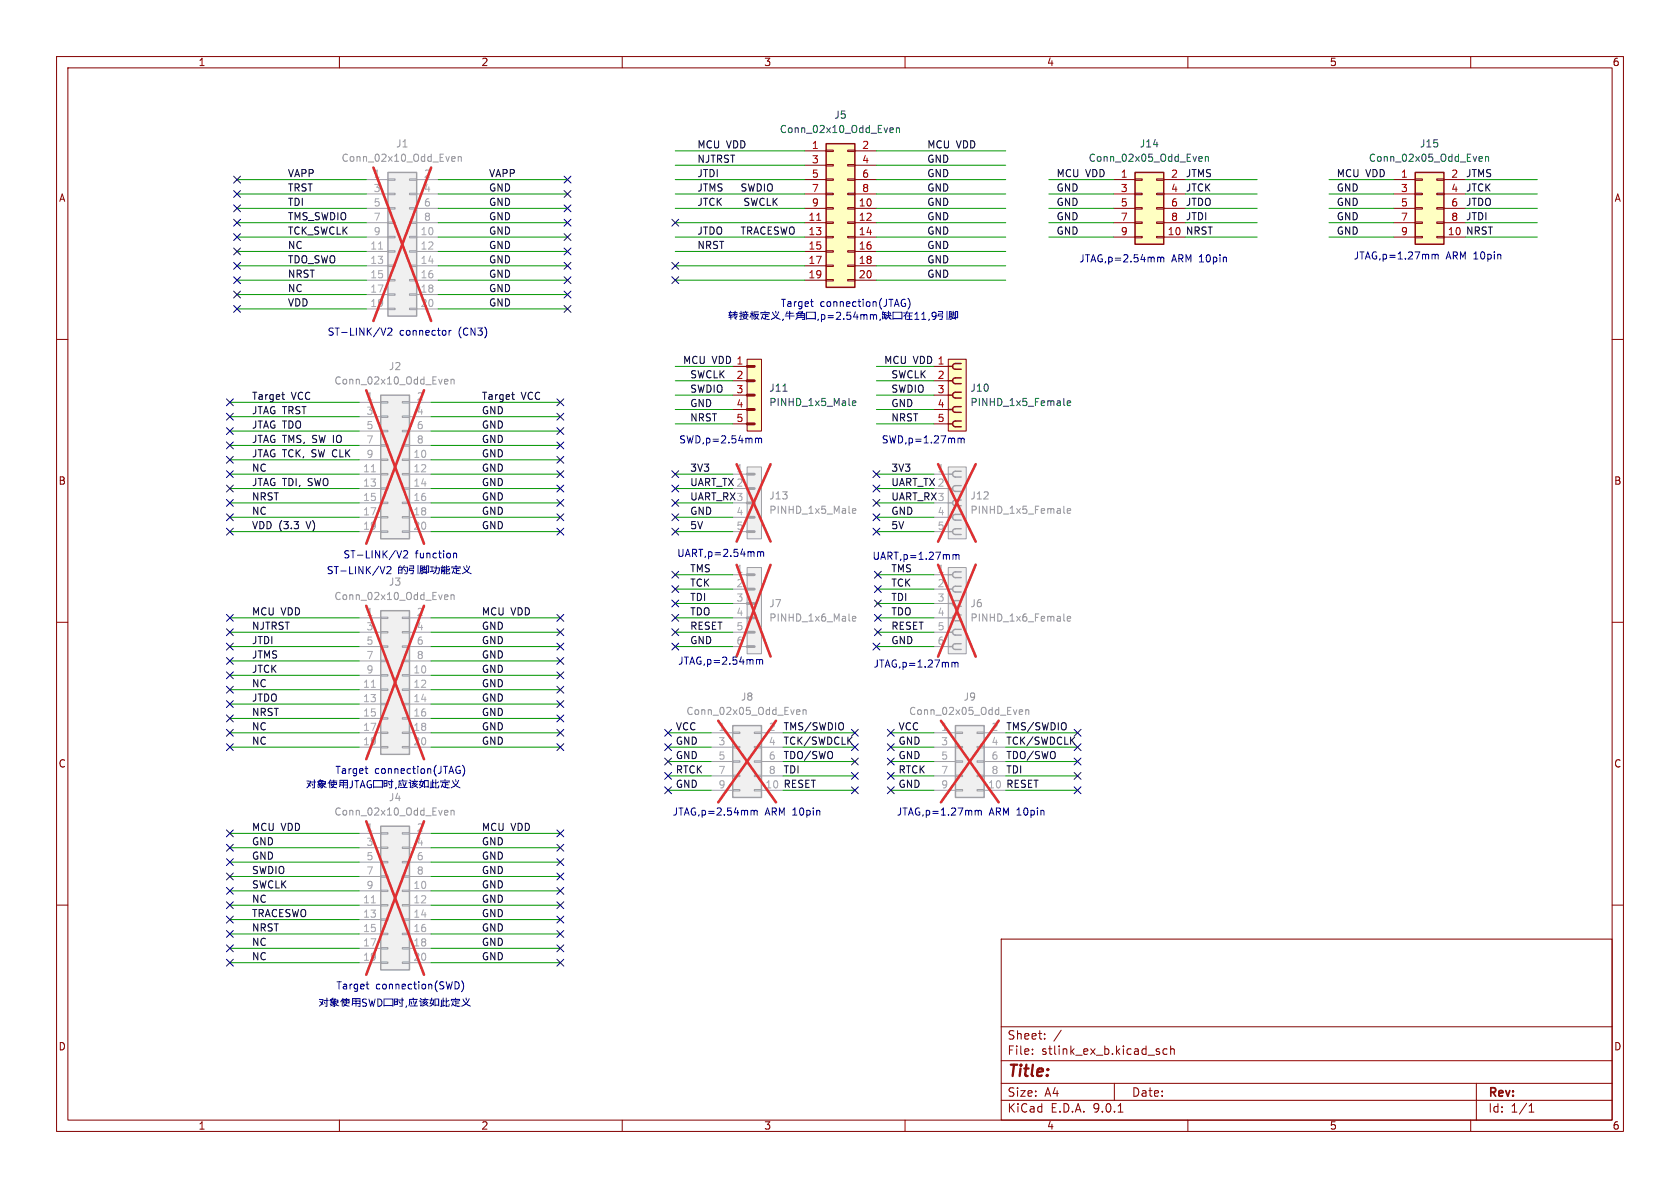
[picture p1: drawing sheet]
<svg xmlns="http://www.w3.org/2000/svg" width="297mm" height="210mm" viewBox="0 0 297 210" stroke-linecap="round" stroke-linejoin="round" font-family="sans-serif">
<defs><g id="words">
<text font-size="2.8" fill="#840000" x="178" y="190.9">Title:</text>
<g font-size="2.1" fill="#840000">
<text x="178" y="184">Sheet:</text>
<text x="178" y="186.7">File:</text>
<text x="184.1" y="186.7">stlink_ex_b.kicad_sch</text>
<text x="178" y="196.9">KiCad</text>
<text x="178" y="194.1">Size:</text>
<text x="184.7" y="194.1">A4</text>
<text x="185.7" y="196.9">E.D.A.</text>
<text x="193.3" y="196.9">9.0.1</text>
<text x="200" y="194.1">Date:</text>
<text x="263" y="194.3">Rev:</text>
<text x="263" y="196.9">Id:</text>
<text x="267.1" y="196.9">1/1</text>
</g>
<g font-size="1.8" fill="#840000">
<text x="35" y="11.9">1</text>
<text x="85" y="11.9">2</text>
<text x="135" y="11.9">3</text>
<text x="185" y="11.9">4</text>
<text x="235" y="11.9">5</text>
<text x="285" y="11.9">6</text>
<text x="10.3" y="35.9">A</text>
<text x="285.3" y="35.9">A</text>
<text x="10.3" y="85.9">B</text>
<text x="285.3" y="85.9">B</text>
<text x="10.3" y="135.9">C</text>
<text x="285.3" y="135.9">C</text>
<text x="10.3" y="185.9">D</text>
<text x="285.3" y="185.9">D</text>
<text x="35" y="199.9">1</text>
<text x="85" y="199.9">2</text>
<text x="135" y="199.9">3</text>
<text x="185" y="199.9">4</text>
<text x="235" y="199.9">5</text>
<text x="285" y="199.9">6</text>
</g>
<g font-size="1.8" fill="#006464">
<text x="137.8" y="23.7">Conn_02x10_Odd_Even</text>
<text x="147.4" y="21.2">J5</text>
<text x="192.4" y="28.8">Conn_02x05_Odd_Even</text>
<text x="201.4" y="26.3">J14</text>
<text x="241.9" y="28.8">Conn_02x05_Odd_Even</text>
<text x="250.9" y="26.3">J15</text>
<text x="135.9" y="72">PINHD_1x5_Male</text>
<text x="135.9" y="69.4">J11</text>
<text x="171.5" y="69.4">J10</text>
<text x="171.5" y="72">PINHD_1x5_Female</text>
</g>
<g font-size="1.8" fill="#989898">
<text x="60.3" y="28.8">Conn_02x10_Odd_Even</text>
<text x="69.9" y="26.3">J1</text>
<text x="68.7" y="65.6">J2</text>
<text x="59" y="68.2">Conn_02x10_Odd_Even</text>
<text x="135.9" y="88.5">J13</text>
<text x="171.5" y="88.5">J12</text>
<text x="135.9" y="91">PINHD_1x5_Male</text>
<text x="171.5" y="91">PINHD_1x5_Female</text>
<text x="59" y="106.3">Conn_02x10_Odd_Even</text>
<text x="68.7" y="103.7">J3</text>
<text x="135.9" y="107.5">J7</text>
<text x="171.5" y="107.5">J6</text>
<text x="135.9" y="110.1">PINHD_1x6_Male</text>
<text x="171.5" y="110.1">PINHD_1x6_Female</text>
<text x="130.9" y="124.1">J8</text>
<text x="170.3" y="124.1">J9</text>
<text x="121.2" y="126.6">Conn_02x05_Odd_Even</text>
<text x="160.6" y="126.6">Conn_02x05_Odd_Even</text>
<text x="68.7" y="141.8">J4</text>
<text x="59" y="144.4">Conn_02x10_Odd_Even</text>
</g>
<g font-size="1.8" fill="#0f0f0f">
<text x="123.2" y="26.3">MCU VDD</text>
<text x="123.2" y="28.9">NJTRST</text>
<text x="163.8" y="28.9">GND</text>
<text x="163.8" y="26.3">MCU VDD</text>
<text x="50.8" y="33.9">TRST</text>
<text x="50.8" y="31.4">VAPP</text>
<text x="86.4" y="31.4">VAPP</text>
<text x="86.4" y="33.9">GND</text>
<text x="123.2" y="31.4">JTDI</text>
<text x="123.2" y="33.9">JTMS</text>
<text x="130.8" y="33.9">SWDIO</text>
<text x="163.8" y="31.4">GND</text>
<text x="163.8" y="33.9">GND</text>
<text x="186.7" y="33.9">GND</text>
<text x="186.7" y="31.4">MCU VDD</text>
<text x="209.5" y="31.4">JTMS</text>
<text x="209.5" y="33.9">JTCK</text>
<text x="236.2" y="31.4">MCU VDD</text>
<text x="236.2" y="33.9">GND</text>
<text x="259.1" y="31.4">JTMS</text>
<text x="259.1" y="33.9">JTCK</text>
<text x="50.8" y="41.6">TCK_SWCLK</text>
<text x="50.8" y="39">TMS_SWDIO</text>
<text x="50.8" y="36.5">TDI</text>
<text x="86.4" y="39">GND</text>
<text x="86.4" y="41.6">GND</text>
<text x="86.4" y="36.5">GND</text>
<text x="123.2" y="41.6">JTDO</text>
<text x="123.2" y="36.5">JTCK</text>
<text x="130.8" y="41.6">TRACESWO</text>
<text x="131.3" y="36.5">SWCLK</text>
<text x="163.8" y="39">GND</text>
<text x="163.8" y="41.6">GND</text>
<text x="163.8" y="36.5">GND</text>
<text x="186.7" y="39">GND</text>
<text x="186.7" y="41.6">GND</text>
<text x="186.7" y="36.5">GND</text>
<text x="209.5" y="36.5">JTDO</text>
<text x="209.5" y="39">JTDI</text>
<text x="209.5" y="41.6">NRST</text>
<text x="236.2" y="41.6">GND</text>
<text x="236.2" y="36.5">GND</text>
<text x="236.2" y="39">GND</text>
<text x="259.1" y="41.6">NRST</text>
<text x="259.1" y="36.5">JTDO</text>
<text x="259.1" y="39">JTDI</text>
<text x="50.8" y="44.1">NC</text>
<text x="50.8" y="46.6">TDO_SWO</text>
<text x="86.4" y="46.6">GND</text>
<text x="86.4" y="44.1">GND</text>
<text x="123.2" y="44.1">NRST</text>
<text x="163.8" y="44.1">GND</text>
<text x="163.8" y="46.6">GND</text>
<text x="50.8" y="51.7">NC</text>
<text x="50.8" y="49.2">NRST</text>
<text x="86.4" y="51.7">GND</text>
<text x="86.4" y="49.2">GND</text>
<text x="163.8" y="49.2">GND</text>
<text x="50.8" y="54.3">VDD</text>
<text x="86.4" y="54.3">GND</text>
<text x="120.6" y="64.4">MCU VDD 1</text>
<text x="156.2" y="64.4">MCU VDD 1</text>
<text x="44.4" y="70.8">Target</text>
<text x="51.5" y="70.8">VCC</text>
<text x="85.1" y="70.8">Target</text>
<text x="92.1" y="70.8">VCC</text>
<text x="121.9" y="67">SWCLK</text>
<text x="121.9" y="69.5">SWDIO</text>
<text x="157.5" y="69.5">SWDIO</text>
<text x="157.5" y="67">SWCLK</text>
<text x="44.4" y="75.9">JTAG TDO</text>
<text x="44.4" y="73.3">JTAG TRST</text>
<text x="85.1" y="73.3">GND</text>
<text x="85.1" y="75.9">GND</text>
<text x="121.9" y="74.6">NRST</text>
<text x="121.9" y="72">GND</text>
<text x="157.5" y="74.6">NRST</text>
<text x="157.5" y="72">GND</text>
<text x="44.4" y="78.4">JTAG TMS, SW IO</text>
<text x="44.4" y="80.9">JTAG TCK,</text>
<text x="44.4" y="83.5">NC</text>
<text x="55.2" y="80.9">SW CLK</text>
<text x="85.1" y="83.5">GND</text>
<text x="85.1" y="78.4">GND</text>
<text x="85.1" y="80.9">GND</text>
<text x="121.9" y="83.5">3V3</text>
<text x="157.5" y="83.5">3V3</text>
<text x="44.4" y="86">JTAG TDI,</text>
<text x="44.4" y="88.6">NRST</text>
<text x="54.5" y="86">SWO</text>
<text x="85.1" y="86">GND</text>
<text x="85.1" y="88.6">GND</text>
<text x="121.9" y="88.6">UART_RX3</text>
<text x="121.9" y="86">UART_TX2</text>
<text x="157.5" y="86">UART_TX2</text>
<text x="157.5" y="88.6">UART_RX3</text>
<text x="44.4" y="91.1">NC</text>
<text x="44.4" y="93.6">VDD (3.3</text>
<text x="54.3" y="93.6">V)</text>
<text x="85.1" y="91.1">GND</text>
<text x="85.1" y="93.6">GND</text>
<text x="121.9" y="91.1">GND</text>
<text x="121.9" y="93.6">5V</text>
<text x="157.5" y="93.6">5V</text>
<text x="157.5" y="91.1">GND</text>
<text x="121.9" y="101.3">TMS</text>
<text x="157.5" y="101.3">TMS</text>
<text x="121.9" y="106.3">TDI</text>
<text x="121.9" y="103.8">TCK</text>
<text x="157.5" y="103.8">TCK</text>
<text x="157.5" y="106.3">TDI</text>
<text x="44.4" y="111.4">NJTRST</text>
<text x="44.4" y="114">JTDI</text>
<text x="44.4" y="108.9">MCU VDD</text>
<text x="85.1" y="108.9">MCU VDD</text>
<text x="85.1" y="111.4">GND</text>
<text x="85.1" y="114">GND</text>
<text x="121.9" y="108.9">TDO</text>
<text x="121.9" y="111.4">RESET</text>
<text x="121.9" y="114">GND</text>
<text x="157.5" y="111.4">RESET</text>
<text x="157.5" y="114">GND</text>
<text x="157.5" y="108.9">TDO</text>
<text x="44.4" y="119">JTCK</text>
<text x="44.4" y="116.5">JTMS</text>
<text x="85.1" y="116.5">GND</text>
<text x="85.1" y="119">GND</text>
<text x="44.4" y="121.6">NC</text>
<text x="44.4" y="124.1">JTDO</text>
<text x="85.1" y="121.6">GND</text>
<text x="85.1" y="124.1">GND</text>
<text x="44.4" y="126.7">NRST</text>
<text x="44.4" y="131.7">NC</text>
<text x="44.4" y="129.2">NC</text>
<text x="85.1" y="126.7">GND</text>
<text x="85.1" y="129.2">GND</text>
<text x="85.1" y="131.7">GND</text>
<text x="119.4" y="129.2">VCC</text>
<text x="119.4" y="131.7">GND</text>
<text x="138.4" y="129.2">TMS/SWDIO</text>
<text x="138.4" y="131.7">TCK/SWDCLK</text>
<text x="158.7" y="129.2">VCC</text>
<text x="158.7" y="131.7">GND</text>
<text x="177.8" y="131.7">TCK/SWDCLK</text>
<text x="177.8" y="129.2">TMS/SWDIO</text>
<text x="119.4" y="134.3">GND</text>
<text x="119.4" y="136.8">RTCK</text>
<text x="138.4" y="136.8">TDI</text>
<text x="138.4" y="134.3">TDO/SWO</text>
<text x="158.7" y="136.8">RTCK</text>
<text x="158.7" y="134.3">GND</text>
<text x="177.8" y="134.3">TDO/SWO</text>
<text x="177.8" y="136.8">TDI</text>
<text x="119.4" y="139.4">GND</text>
<text x="138.4" y="139.4">RESET</text>
<text x="158.7" y="139.4">GND</text>
<text x="177.8" y="139.4">RESET</text>
<text x="44.4" y="149.5">GND</text>
<text x="44.4" y="147">MCU VDD</text>
<text x="85.1" y="149.5">GND</text>
<text x="85.1" y="147">MCU VDD</text>
<text x="44.4" y="152.1">GND</text>
<text x="44.4" y="154.6">SWDIO</text>
<text x="85.1" y="154.6">GND</text>
<text x="85.1" y="152.1">GND</text>
<text x="44.4" y="159.7">NC</text>
<text x="44.4" y="157.1">SWCLK</text>
<text x="85.1" y="157.1">GND</text>
<text x="85.1" y="159.7">GND</text>
<text x="44.4" y="167.3">NC</text>
<text x="44.4" y="164.8">NRST</text>
<text x="44.4" y="162.2">TRACESWO</text>
<text x="85.1" y="162.2">GND</text>
<text x="85.1" y="167.3">GND</text>
<text x="85.1" y="164.8">GND</text>
<text x="44.4" y="169.8">NC</text>
<text x="85.1" y="169.8">GND</text>
</g>
<g font-size="1.8" fill="#a90000">
<text x="143.4" y="26.4">1</text>
<text x="143.4" y="29">3</text>
<text x="152.3" y="26.4">2</text>
<text x="152.3" y="29">4</text>
<text x="143.4" y="31.5">5</text>
<text x="143.4" y="34">7</text>
<text x="152.3" y="31.5">6</text>
<text x="152.3" y="34">8</text>
<text x="198" y="31.5">1</text>
<text x="198" y="34">3</text>
<text x="206.9" y="31.5">2</text>
<text x="206.9" y="34">4</text>
<text x="247.6" y="31.5">1</text>
<text x="247.6" y="34">3</text>
<text x="256.5" y="31.5">2</text>
<text x="256.5" y="34">4</text>
<text x="142.8" y="39.1">11</text>
<text x="142.8" y="41.7">13</text>
<text x="143.4" y="36.6">9</text>
<text x="151.7" y="36.6">10</text>
<text x="151.7" y="39.1">12</text>
<text x="151.7" y="41.7">14</text>
<text x="198" y="36.6">5</text>
<text x="198" y="39.1">7</text>
<text x="198" y="41.7">9</text>
<text x="206.3" y="41.7">10</text>
<text x="206.9" y="36.6">6</text>
<text x="206.9" y="39.1">8</text>
<text x="247.6" y="36.6">5</text>
<text x="247.6" y="39.1">7</text>
<text x="247.6" y="41.7">9</text>
<text x="255.9" y="41.7">10</text>
<text x="256.5" y="36.6">6</text>
<text x="256.5" y="39.1">8</text>
<text x="142.8" y="44.2">15</text>
<text x="142.8" y="46.7">17</text>
<text x="151.7" y="44.2">16</text>
<text x="151.7" y="46.7">18</text>
<text x="142.8" y="49.3">19</text>
<text x="151.7" y="49.3">20</text>
<text x="130.1" y="67.1">2</text>
<text x="130.1" y="69.6">3</text>
<text x="165.7" y="67.1">2</text>
<text x="165.7" y="69.6">3</text>
<text x="130.1" y="72.1">4</text>
<text x="130.1" y="74.7">5</text>
<text x="165.7" y="72.1">4</text>
<text x="165.7" y="74.7">5</text>
</g>
<g font-size="1.8" fill="#aaa">
<text x="66" y="31.5">1</text>
<text x="66" y="34">3</text>
<text x="74.9" y="31.5">2</text>
<text x="74.9" y="34">4</text>
<text x="66" y="36.6">5</text>
<text x="66" y="39.1">7</text>
<text x="66" y="41.7">9</text>
<text x="74.3" y="41.7">10</text>
<text x="74.9" y="36.6">6</text>
<text x="74.9" y="39.1">8</text>
<text x="65.4" y="44.2">11</text>
<text x="65.4" y="46.7">13</text>
<text x="74.3" y="44.2">12</text>
<text x="74.3" y="46.7">14</text>
<text x="65.4" y="49.3">15</text>
<text x="65.4" y="51.8">17</text>
<text x="74.3" y="49.3">16</text>
<text x="74.3" y="51.8">18</text>
<text x="65.4" y="54.4">19</text>
<text x="74.3" y="54.4">20</text>
<text x="64.7" y="70.9">1</text>
<text x="73.6" y="70.9">2</text>
<text x="64.7" y="73.4">3</text>
<text x="64.7" y="75.9">5</text>
<text x="73.6" y="73.4">4</text>
<text x="73.6" y="75.9">6</text>
<text x="64.1" y="83.6">11</text>
<text x="64.7" y="78.5">7</text>
<text x="64.7" y="81">9</text>
<text x="73" y="81">10</text>
<text x="73" y="83.6">12</text>
<text x="73.6" y="78.5">8</text>
<text x="130.1" y="83.6">1</text>
<text x="165.7" y="83.6">1</text>
<text x="64.1" y="86.1">13</text>
<text x="64.1" y="88.6">15</text>
<text x="73" y="86.1">14</text>
<text x="73" y="88.6">16</text>
<text x="64.1" y="91.2">17</text>
<text x="64.1" y="93.7">19</text>
<text x="73" y="91.2">18</text>
<text x="73" y="93.7">20</text>
<text x="130.1" y="91.2">4</text>
<text x="130.1" y="93.7">5</text>
<text x="165.7" y="91.2">4</text>
<text x="165.7" y="93.7">5</text>
<text x="130.1" y="101.3">1</text>
<text x="165.7" y="101.3">1</text>
<text x="130.1" y="103.9">2</text>
<text x="130.1" y="106.4">3</text>
<text x="165.7" y="103.9">2</text>
<text x="165.7" y="106.4">3</text>
<text x="64.7" y="109">1</text>
<text x="64.7" y="111.5">3</text>
<text x="73.6" y="109">2</text>
<text x="73.6" y="111.5">4</text>
<text x="130.1" y="109">4</text>
<text x="130.1" y="111.5">5</text>
<text x="165.7" y="109">4</text>
<text x="165.7" y="111.5">5</text>
<text x="64.7" y="114">5</text>
<text x="64.7" y="116.6">7</text>
<text x="64.7" y="119.1">9</text>
<text x="73" y="119.1">10</text>
<text x="73.6" y="114">6</text>
<text x="73.6" y="116.6">8</text>
<text x="130.1" y="114">6</text>
<text x="165.7" y="114">6</text>
<text x="64.1" y="121.7">11</text>
<text x="64.1" y="124.2">13</text>
<text x="73" y="121.7">12</text>
<text x="73" y="124.2">14</text>
<text x="64.1" y="126.7">15</text>
<text x="64.1" y="129.3">17</text>
<text x="64.1" y="131.8">19</text>
<text x="73" y="126.7">16</text>
<text x="73" y="129.3">18</text>
<text x="73" y="131.8">20</text>
<text x="126.9" y="129.3">1</text>
<text x="126.9" y="131.8">3</text>
<text x="135.8" y="129.3">2</text>
<text x="135.8" y="131.8">4</text>
<text x="166.3" y="129.3">1</text>
<text x="166.3" y="131.8">3</text>
<text x="175.2" y="129.3">2</text>
<text x="175.2" y="131.8">4</text>
<text x="126.9" y="134.4">5</text>
<text x="126.9" y="136.9">7</text>
<text x="135.8" y="134.4">6</text>
<text x="135.8" y="136.9">8</text>
<text x="166.3" y="134.4">5</text>
<text x="166.3" y="136.9">7</text>
<text x="175.2" y="134.4">6</text>
<text x="175.2" y="136.9">8</text>
<text x="126.9" y="139.4">9</text>
<text x="135.2" y="139.4">10</text>
<text x="166.3" y="139.4">9</text>
<text x="174.6" y="139.4">10</text>
<text x="64.7" y="147.1">1</text>
<text x="64.7" y="149.6">3</text>
<text x="73.6" y="147.1">2</text>
<text x="73.6" y="149.6">4</text>
<text x="64.7" y="152.1">5</text>
<text x="64.7" y="154.7">7</text>
<text x="73.6" y="152.1">6</text>
<text x="73.6" y="154.7">8</text>
<text x="64.1" y="159.8">11</text>
<text x="64.7" y="157.2">9</text>
<text x="73" y="157.2">10</text>
<text x="73" y="159.8">12</text>
<text x="64.1" y="162.3">13</text>
<text x="64.1" y="164.8">15</text>
<text x="64.1" y="167.4">17</text>
<text x="73" y="162.3">14</text>
<text x="73" y="164.8">16</text>
<text x="73" y="167.4">18</text>
<text x="64.1" y="169.9">19</text>
<text x="73" y="169.9">20</text>
</g>
<g font-size="1.8" fill="#0000c2">
<text x="190.7" y="46.6">JTAG,p=2.54mm</text>
<text x="207.1" y="46.6">ARM 10pin</text>
<text x="239.2" y="46.1">JTAG,p=1.27mm</text>
<text x="255.6" y="46.1">ARM 10pin</text>
<text x="57.8" y="59.5">ST-LINK/V2</text>
<text x="70.6" y="59.5">connector</text>
<text x="81.1" y="59.5">(CN3)</text>
<text x="137.9" y="54.5">Target</text>
<text x="145" y="54.5">connection(JTAG)</text>
<text x="120" y="78.6">SWD,p=2.54mm</text>
<text x="155.8" y="78.6">SWD,p=1.27mm</text>
<text x="57.7" y="101.7">ST-LINK/V2</text>
<text x="60.6" y="98.9">ST-LINK/V2</text>
<text x="73.4" y="98.9">function</text>
<text x="119.6" y="98.7">UART,p=2.54mm</text>
<text x="154.1" y="99.2">UART,p=1.27mm</text>
<text x="119.8" y="117.7">JTAG,p=2.54mm</text>
<text x="154.3" y="118.2">JTAG,p=1.27mm</text>
<text x="59.2" y="137">Target</text>
<text x="66.2" y="137">connection(JTAG)</text>
<text x="118.8" y="144.4">JTAG,p=2.54mm</text>
<text x="135.2" y="144.4">ARM 10pin</text>
<text x="158.4" y="144.4">JTAG,p=1.27mm</text>
<text x="174.9" y="144.4">ARM 10pin</text>
<text x="59.4" y="175.1">Target</text>
<text x="66.4" y="175.1">connection(SWD)</text>
</g>
</g></defs>
<g fill="none" stroke="#840000" stroke-width=".18">
<path d="M10 10h277v190h-277zM12 12h273v186h-273zM60 10v2M110 10v2M160 10v2M210 10v2M260 10v2M10 60h2M285 60h2M10 110h2M285 110h2M10 160h2"/>
<path d="M177 166h108v32h-108zM285 160h2M60 198v2M110 198v2M160 198v2M177 194.5h108M177 191.5h108M177 187.5h108M177 181.5h108M182.5 186.3v.1M182.5 185.5v.1M184.7 183.6v.1"/>
<path d="M184.7 182.8v.1M187.6 182.1l-1.3 2M197 191.5v3M197.7 196.6h.8M205 186v.3M206.3 185.5l-.4-.1-.3 .3v.4l.1 .2h.6M207 185.5l.2-.1 .3 .1 .1 .9M207 184.9v1.5M210 198v2M260 198v2M261 191.5v6.5M270.3 196.6h.9"/>
<path d="M270.3 195.5l.4-.4v1.5"/>
</g>
<path d="M250.2 30.5h5.1v12.7h-5.1z" fill="#ffffc2"/>
<path d="M250.2 30.5h5.1v12.7h-5.1z" fill="none" stroke="#840000" stroke-width=".25"/>
<g fill="none" stroke="#840000" stroke-width=".18">
<path d="M246.4 31.8h3.8M246.4 34.3h3.8M246.4 36.8h3.8M246.4 39.4h3.8M250.2 31.6h1.3v.3h-1.3zM250.2 34.2h1.3v.2h-1.3zM250.2 36.7h1.3v.3h-1.3zM250.2 39.2h1.3v.3h-1.3zM254 31.6h1.3v.3h-1.3zM254 34.2h1.3v.2h-1.3zM254 36.7h1.3v.3h-1.3zM254 39.2h1.3v.3h-1.3z"/>
<path d="M255.3 31.8h3.8M255.3 34.3h3.8M255.3 36.8h3.8M255.3 39.4h3.8M246.4 41.9h3.8M250.2 41.8h1.3v.2h-1.3zM254 41.8h1.3v.2h-1.3zM255.3 41.9h3.8"/>
</g>
<path d="M261.6 27.7h.4l.1 .3-.6 .1M262 28.5h-.4M262.6 27.8l.2-.1h.3l.1 .8M262.6 27.7v.8" fill="none" stroke="#006464" stroke-width=".18"/>
<path d="M167.6 100.3h3.2v15.3h-3.2z" fill="#f0f0f0"/>
<path d="M165.1 101.6h2.5M165.1 104.1h2.5M165.1 106.7h2.5M165.1 109.2h2.5M165.1 111.8h2.5M165.1 114.3h2.5M167.6 100.3h3.2v15.3h-3.2z" fill="none" stroke="#a1a1a1" stroke-width=".18"/>
<g fill="none" stroke="#a1a1a1" stroke-width=".25">
<path d="M167.6 101.6h.8M167.6 104.1h.8M167.6 106.7h.8M167.6 109.2h.8M167.6 111.8h.8M167.6 114.3h.8M168.4 101.6l.1 .3 .2 .2h1.2M168.4 104.1l.1 .3 .2 .2h1.2M168.4 106.7l.1 .3 .2 .2h1.2M168.4 109.2l.1 .3 .2 .2h1.2M168.4 111.8l.1 .3 .2 .1 1.2 .1M168.4 114.3l.1 .3 .2 .2h1.2"/>
<path d="M169.9 101.1h-1.2l-.2 .2-.1 .3M169.9 103.6l-1.2 .1-.2 .1-.1 .3M169.9 106.2h-1.2l-.2 .2-.1 .3M169.9 108.7h-1.2l-.2 .2-.1 .3M169.9 111.3h-1.2l-.2 .2-.1 .3M169.9 113.8h-1.2l-.2 .2-.1 .3"/>
</g>
<path d="M188.1 109.7l.2 .1M188.7 109.4l.6-.1-.1-.3h-.3l-.2 .1v.6h.5" fill="none" stroke="#989898" stroke-width=".18"/>
<path d="M165.8 99.8l6.7 16.3M172.5 99.8l-6.7 16.3" fill="none" stroke="#e12e31" stroke-width=".46"/>
<path d="M132.1 63.5h2.5v12.7h-2.5z" fill="#ffffc2"/>
<path d="M129.5 64.8h2.6M129.5 67.3h2.6M129.5 69.9h2.6M129.5 72.4h2.6M129.5 74.9h2.6M132.1 63.5h2.5v12.7h-2.5z" fill="none" stroke="#840000" stroke-width=".18"/>
<path d="M132.1 64.8h1.2M132.1 67.3h1.2M132.1 69.9h1.2M132.1 72.4h1.2M132.1 74.9h1.2" fill="none" stroke="#840000" stroke-width=".3"/>
<path d="M132.1 64.8h1.2M132.1 67.3h1.2M132.1 69.9h1.2M132.1 72.4h1.2M132.1 74.9h1.2" fill="none" stroke="#840000" stroke-width=".5"/>
<path d="M138.4 69.2h.7M150.7 71.3l.6-.1-.1-.3h-.3l-.2 .1 .1 .6h.4" fill="none" stroke="#006464" stroke-width=".18"/>
<path d="M200.7 30.5h5v12.7h-5z" fill="#ffffc2"/>
<path d="M200.7 30.5h5v12.7h-5z" fill="none" stroke="#840000" stroke-width=".25"/>
<g fill="none" stroke="#840000" stroke-width=".18">
<path d="M196.8 31.8h3.9M196.8 34.3h3.9M196.8 36.8h3.9M196.8 39.4h3.9M200.7 31.6h1.2v.3h-1.2zM200.7 34.2h1.2v.2h-1.2zM200.7 36.7h1.2v.3h-1.2zM200.7 39.2h1.2v.3h-1.2zM204.5 31.6h1.2v.3h-1.2zM204.5 34.2h1.2v.2h-1.2zM204.5 36.7h1.2v.3h-1.2zM204.5 39.2h1.2v.3h-1.2z"/>
<path d="M205.7 31.8h3.8M205.7 34.3h3.8M205.7 36.8h3.8M205.7 39.4h3.8M196.8 41.9h3.9M200.7 41.8h1.2v.2h-1.2zM204.5 41.8h1.2v.2h-1.2zM205.7 41.9h3.8"/>
</g>
<path d="M212.1 27.7h.4v.3l-.6 .1M212.5 28.5h-.4M213.1 27.8l.2-.1h.3v.8M213.1 27.7v.8" fill="none" stroke="#006464" stroke-width=".18"/>
<path d="M67.3 69.9h5.1v25.4h-5.1z" fill="#f0f0f0"/>
<path d="M67.3 69.9h5.1v25.4h-5.1z" fill="none" stroke="#a1a1a1" stroke-width=".25"/>
<g fill="none" stroke="#a1a1a1" stroke-width=".18">
<path d="M63.5 71.1h3.8M63.5 73.7h3.8M63.5 76.2h3.8M63.5 78.7h3.8M67.3 71h1.3v.2h-1.3zM67.3 73.5h1.3v.3h-1.3zM67.3 76.1h1.3v.2h-1.3zM67.3 78.6h1.3v.3h-1.3zM71.1 71h1.3v.2h-1.3zM71.1 73.5h1.3v.3h-1.3zM71.1 76.1h1.3v.2h-1.3zM71.1 78.6h1.3v.3h-1.3z"/>
<path d="M72.4 71.1h3.8M72.4 73.7h3.8M72.4 76.2h3.8M72.4 78.7h3.8M63.5 81.3h3.8M63.5 83.8h3.8M63.5 86.4h3.8M63.5 88.9h3.8M63.5 91.4h3.8M63.5 94h3.8M67.3 81.2h1.3v.2h-1.3zM67.3 83.7h1.3v.2h-1.3z"/>
<path d="M67.3 86.2h1.3v.3h-1.3zM67.3 88.8h1.3v.2h-1.3zM67.3 91.3h1.3v.3h-1.3zM67.3 93.9h1.3v.2h-1.3zM71.1 81.2h1.3v.2h-1.3zM71.1 83.7h1.3v.2h-1.3zM71.1 86.2h1.3v.3h-1.3zM71.1 88.8h1.3v.2h-1.3zM71.1 91.3h1.3v.3h-1.3zM71.1 93.9h1.3v.2h-1.3zM72.4 81.3h3.8M72.4 83.8h3.8"/>
<path d="M72.4 86.4h3.8M72.4 88.9h3.8M72.4 91.4h3.8M72.4 94h3.8"/>
</g>
<path d="M65.6 83.4h.8" fill="none" stroke="#aaa" stroke-width=".18"/>
<path d="M78.8 67l.3 .1 .1 .2-.6 .2M79.1 67.8l-.3 .1M79.7 67.2l.2-.2 .3 .1 .1 .8M79.7 67v.9" fill="none" stroke="#989898" stroke-width=".18"/>
<path d="M64.7 69l10.3 27.1M75 69l-10.3 27.1" fill="none" stroke="#e12e31" stroke-width=".46"/>
<path d="M146 25.4h5.1v25.4h-5.1z" fill="#ffffc2"/>
<path d="M146 25.4h5.1v25.4h-5.1z" fill="none" stroke="#840000" stroke-width=".25"/>
<g fill="none" stroke="#840000" stroke-width=".18">
<path d="M142.2 26.7h3.8M142.2 29.2h3.8M142.2 31.8h3.8M142.2 34.3h3.8M142.2 36.8h3.8M142.2 39.4h3.8M146 26.5h1.3v.3h-1.3zM146 29.1h1.3v.2h-1.3zM146 31.6h1.3v.3h-1.3zM146 34.2h1.3v.2h-1.3zM146 36.7h1.3v.3h-1.3zM146 39.2h1.3v.3h-1.3z"/>
<path d="M149.9 26.5h1.2v.3h-1.2zM149.9 29.1h1.2v.2h-1.2zM149.9 31.6h1.2v.3h-1.2zM149.9 34.2h1.2v.2h-1.2zM149.9 36.7h1.2v.3h-1.2zM149.9 39.2h1.2v.3h-1.2zM151.1 26.7h3.8M151.1 29.2h3.8M151.1 31.8h3.8M151.1 34.3h3.8M151.1 36.8h3.8M151.1 39.4h3.8"/>
<path d="M142.2 41.9h3.8M142.2 44.5h3.8M142.2 47h3.8M142.2 49.5h3.8M146 41.8h1.3v.2h-1.3zM146 44.3h1.3v.3h-1.3zM146 46.9h1.3v.2h-1.3zM146 49.4h1.3v.3h-1.3zM149.9 41.8h1.2v.2h-1.2zM149.9 44.3h1.2v.3h-1.2zM149.9 46.9h1.2v.2h-1.2zM149.9 49.4h1.2v.3h-1.2z"/>
<path d="M151.1 41.9h3.8M151.1 44.5h3.8M151.1 47h3.8M151.1 49.5h3.8"/>
</g>
<path d="M144.4 39h.7" fill="none" stroke="#a90000" stroke-width=".18"/>
<path d="M157.5 22.6l.4 .1v.2l-.6 .1M157.9 23.4h-.4M158.5 22.7l.2-.1 .3 .1v.7M158.5 22.6v.8" fill="none" stroke="#006464" stroke-width=".18"/>
<path d="M132.1 100.3h2.5v15.3h-2.5z" fill="#f0f0f0"/>
<path d="M129.5 101.6h2.6M129.5 104.1h2.6M129.5 106.7h2.6M129.5 109.2h2.6M129.5 111.8h2.6M129.5 114.3h2.6M132.1 100.3h2.5v15.3h-2.5z" fill="none" stroke="#a1a1a1" stroke-width=".18"/>
<path d="M132.1 101.6h1.2M132.1 104.1h1.2M132.1 106.7h1.2M132.1 109.2h1.2M132.1 111.8h1.2M132.1 114.3h1.2" fill="none" stroke="#a1a1a1" stroke-width=".3"/>
<path d="M132.1 101.6h1.2M132.1 104.1h1.2M132.1 106.7h1.2M132.1 109.2h1.2M132.1 111.8h1.2M132.1 114.3h1.2" fill="none" stroke="#a1a1a1" stroke-width=".5"/>
<path d="M150.7 109.4l.6-.1-.1-.3h-.3l-.2 .1 .1 .6h.4" fill="none" stroke="#989898" stroke-width=".18"/>
<path d="M130.2 99.8l6 16.3M136.2 99.8l-6 16.3" fill="none" stroke="#e12e31" stroke-width=".46"/>
<path d="M67.3 146.1h5.1v25.4h-5.1z" fill="#f0f0f0"/>
<path d="M67.3 146.1h5.1v25.4h-5.1z" fill="none" stroke="#a1a1a1" stroke-width=".25"/>
<g fill="none" stroke="#a1a1a1" stroke-width=".18">
<path d="M63.5 147.3h3.8M63.5 149.9h3.8M63.5 152.4h3.8M63.5 154.9h3.8M63.5 157.5h3.8M67.3 147.2h1.3v.2h-1.3zM67.3 149.7h1.3v.3h-1.3zM67.3 152.3h1.3v.2h-1.3zM67.3 154.8h1.3v.3h-1.3zM67.3 157.4h1.3v.2h-1.3zM67.3 159.9h1.3v.2h-1.3zM71.1 147.2h1.3v.2h-1.3z"/>
<path d="M71.1 149.7h1.3v.3h-1.3zM71.1 152.3h1.3v.2h-1.3zM71.1 154.8h1.3v.3h-1.3zM71.1 157.4h1.3v.2h-1.3zM71.1 159.9h1.3v.2h-1.3zM72.4 147.3h3.8M72.4 149.9h3.8M72.4 152.4h3.8M72.4 154.9h3.8M72.4 157.5h3.8M63.5 160h3.8M63.5 162.6h3.8"/>
<path d="M63.5 165.1h3.8M63.5 167.6h3.8M63.5 170.2h3.8M67.3 162.4h1.3v.3h-1.3zM67.3 165h1.3v.2h-1.3zM67.3 167.5h1.3v.3h-1.3zM67.3 170.1h1.3v.2h-1.3zM71.1 162.4h1.3v.3h-1.3zM71.1 165h1.3v.2h-1.3zM71.1 167.5h1.3v.3h-1.3zM71.1 170.1h1.3v.2h-1.3zM72.4 160h3.8"/>
<path d="M72.4 162.6h3.8M72.4 165.1h3.8M72.4 167.6h3.8M72.4 170.2h3.8"/>
</g>
<path d="M65.6 159.6h.8" fill="none" stroke="#aaa" stroke-width=".18"/>
<path d="M78.8 143.2l.3 .1 .1 .2-.6 .2M79.1 144l-.3 .1M79.7 143.4l.2-.2 .3 .1 .1 .8M79.7 143.2v.9" fill="none" stroke="#989898" stroke-width=".18"/>
<path d="M64.7 145.2l10.3 27.1M75 145.2l-10.3 27.1" fill="none" stroke="#e12e31" stroke-width=".46"/>
<path d="M168.9 128.3h5.1v12.7h-5.1z" fill="#f0f0f0"/>
<path d="M168.9 128.3h5.1v12.7h-5.1z" fill="none" stroke="#a1a1a1" stroke-width=".25"/>
<g fill="none" stroke="#a1a1a1" stroke-width=".18">
<path d="M165.1 129.5h3.8M165.1 132.1h3.8M165.1 134.6h3.8M165.1 137.2h3.8M165.1 139.7h3.8M168.9 129.4h1.3v.3h-1.3zM168.9 132h1.3v.2h-1.3zM168.9 134.5h1.3v.2h-1.3zM168.9 137h1.3v.3h-1.3zM168.9 139.6h1.3v.2h-1.3zM172.7 129.4h1.3v.3h-1.3zM172.7 132h1.3v.2h-1.3z"/>
<path d="M172.7 134.5h1.3v.2h-1.3zM172.7 137h1.3v.3h-1.3zM172.7 139.6h1.3v.2h-1.3zM174 129.5h3.8M174 132.1h3.8M174 134.6h3.8M174 137.2h3.8M174 139.7h3.8"/>
</g>
<path d="M180.4 125.5h.3l.1 .3-.6 .1M180.7 126.2l-.3 .1M181.3 125.6l.2-.1h.3l.1 .8M181.3 125.5v.8" fill="none" stroke="#989898" stroke-width=".18"/>
<path d="M166.3 127.4l10.3 14.4M176.6 127.4l-10.3 14.4" fill="none" stroke="#e12e31" stroke-width=".46"/>
<path d="M67.3 108h5.1v25.4h-5.1z" fill="#f0f0f0"/>
<path d="M67.3 108h5.1v25.4h-5.1z" fill="none" stroke="#a1a1a1" stroke-width=".25"/>
<g fill="none" stroke="#a1a1a1" stroke-width=".18">
<path d="M63.5 109.2h3.8M63.5 111.8h3.8M63.5 114.3h3.8M63.5 116.8h3.8M63.5 119.4h3.8M67.3 109.1h1.3v.2h-1.3zM67.3 111.6h1.3v.3h-1.3zM67.3 114.2h1.3v.2h-1.3zM67.3 116.7h1.3v.3h-1.3zM67.3 119.3h1.3v.2h-1.3zM71.1 109.1h1.3v.2h-1.3zM71.1 111.6h1.3v.3h-1.3z"/>
<path d="M71.1 114.2h1.3v.2h-1.3zM71.1 116.7h1.3v.3h-1.3zM71.1 119.3h1.3v.2h-1.3zM72.4 109.2h3.8M72.4 111.8h3.8M72.4 114.3h3.8M72.4 116.8h3.8M72.4 119.4h3.8M63.5 121.9h3.8M63.5 124.5h3.8M63.5 127h3.8M63.5 129.5h3.8"/>
<path d="M63.5 132.1h3.8M67.3 121.8h1.3v.2h-1.3zM67.3 124.3h1.3v.3h-1.3zM67.3 126.9h1.3v.2h-1.3zM67.3 129.4h1.3v.3h-1.3zM67.3 132h1.3v.2h-1.3zM71.1 121.8h1.3v.2h-1.3zM71.1 124.3h1.3v.3h-1.3zM71.1 126.9h1.3v.2h-1.3zM71.1 129.4h1.3v.3h-1.3zM71.1 132h1.3v.2h-1.3zM72.4 121.9h3.8"/>
<path d="M72.4 124.5h3.8M72.4 127h3.8M72.4 129.5h3.8M72.4 132.1h3.8"/>
</g>
<path d="M65.6 121.5h.8" fill="none" stroke="#aaa" stroke-width=".18"/>
<path d="M78.8 105.1l.3 .1 .1 .2-.6 .2M79.1 105.9l-.3 .1M79.7 105.3l.2-.2 .3 .1 .1 .8M79.7 105.1v.9" fill="none" stroke="#989898" stroke-width=".18"/>
<path d="M64.7 107.1l10.3 27.1M75 107.1l-10.3 27.1" fill="none" stroke="#e12e31" stroke-width=".46"/>
<path d="M129.5 128.3h5.1v12.7h-5.1z" fill="#f0f0f0"/>
<path d="M129.5 128.3h5.1v12.7h-5.1z" fill="none" stroke="#a1a1a1" stroke-width=".25"/>
<g fill="none" stroke="#a1a1a1" stroke-width=".18">
<path d="M125.7 129.5h3.8M125.7 132.1h3.8M125.7 134.6h3.8M125.7 137.2h3.8M125.7 139.7h3.8M129.5 129.4h1.3v.3h-1.3zM129.5 132h1.3v.2h-1.3zM129.5 134.5h1.3v.2h-1.3zM129.5 137h1.3v.3h-1.3zM129.5 139.6h1.3v.2h-1.3zM133.3 129.4h1.3v.3h-1.3zM133.3 132h1.3v.2h-1.3z"/>
<path d="M133.3 134.5h1.3v.2h-1.3zM133.3 137h1.3v.3h-1.3zM133.3 139.6h1.3v.2h-1.3zM134.6 129.5h3.8M134.6 132.1h3.8M134.6 134.6h3.8M134.6 137.2h3.8M134.6 139.7h3.8"/>
</g>
<path d="M141 125.5h.4v.3l-.6 .1M141.4 126.2l-.4 .1M142 125.6l.1-.1h.4v.8M142 125.5v.8" fill="none" stroke="#989898" stroke-width=".18"/>
<path d="M127 127.4l10.2 14.4M137.2 127.4l-10.2 14.4" fill="none" stroke="#e12e31" stroke-width=".46"/>
<path d="M167.6 82.6h3.2v12.7h-3.2z" fill="#f0f0f0"/>
<path d="M165.1 83.8h2.5M165.1 86.4h2.5M165.1 88.9h2.5M165.1 91.4h2.5M165.1 94h2.5M167.6 82.6h3.2v12.7h-3.2z" fill="none" stroke="#a1a1a1" stroke-width=".18"/>
<g fill="none" stroke="#a1a1a1" stroke-width=".25">
<path d="M167.6 83.8h.8M167.6 86.4h.8M167.6 88.9h.8M167.6 91.4h.8M167.6 94h.8M168.4 83.8l.1 .3 .2 .2h1.2M168.4 86.4l.1 .3 .2 .1 1.2 .1M168.4 88.9l.1 .3 .2 .2h1.2M168.4 91.4l.1 .3 .2 .2h1.2M168.4 94l.1 .3 .2 .2h1.2M169.9 83.3h-1.2l-.2 .2-.1 .3M169.9 85.9h-1.2l-.2 .2-.1 .3"/>
<path d="M169.9 88.4h-1.2l-.2 .2-.1 .3M169.9 90.9l-1.2 .1-.2 .1-.1 .3M169.9 93.5h-1.2l-.2 .2-.1 .3"/>
</g>
<path d="M188.1 90.7h.2M188.7 90.3l.6-.1-.1-.2-.3-.1-.2 .2v.6h.5" fill="none" stroke="#989898" stroke-width=".18"/>
<path d="M165.8 82l6.7 13.8M172.5 82l-6.7 13.8" fill="none" stroke="#e12e31" stroke-width=".46"/>
<path d="M167.6 63.5h3.2v12.7h-3.2z" fill="#ffffc2"/>
<path d="M165.1 64.8h2.5M165.1 67.3h2.5M165.1 69.9h2.5M165.1 72.4h2.5M165.1 74.9h2.5M167.6 63.5h3.2v12.7h-3.2z" fill="none" stroke="#840000" stroke-width=".18"/>
<g fill="none" stroke="#840000" stroke-width=".25">
<path d="M167.6 64.8h.8M167.6 67.3h.8M167.6 69.9h.8M167.6 72.4h.8M167.6 74.9h.8M168.4 64.8l.1 .3 .2 .1 1.2 .1M168.4 67.3l.1 .3 .2 .2h1.2M168.4 69.9l.1 .2 .2 .2 1.2 .1M168.4 72.4l.1 .3 .2 .2h1.2M168.4 74.9l.1 .3 .2 .2h1.2M169.9 64.3h-1.2l-.2 .2-.1 .3M169.9 66.8h-1.2l-.2 .2-.1 .3"/>
<path d="M169.9 69.3l-1.2 .1-.2 .2-.1 .3M169.9 71.9h-1.2l-.2 .2-.1 .3M169.9 74.4l-1.2 .1-.2 .1-.1 .3"/>
</g>
<path d="M188.1 71.6l.2 .1M188.7 71.3l.6-.1-.1-.3h-.3l-.2 .1v.6h.5" fill="none" stroke="#006464" stroke-width=".18"/>
<path d="M132.1 82.6h2.5v12.7h-2.5z" fill="#f0f0f0"/>
<path d="M129.5 83.8h2.6M129.5 86.4h2.6M129.5 88.9h2.6M129.5 91.4h2.6M129.5 94h2.6M132.1 82.6h2.5v12.7h-2.5z" fill="none" stroke="#a1a1a1" stroke-width=".18"/>
<path d="M132.1 83.8h1.2M132.1 86.4h1.2M132.1 88.9h1.2M132.1 91.4h1.2M132.1 94h1.2" fill="none" stroke="#a1a1a1" stroke-width=".3"/>
<path d="M132.1 83.8h1.2M132.1 86.4h1.2M132.1 88.9h1.2M132.1 91.4h1.2M132.1 94h1.2" fill="none" stroke="#a1a1a1" stroke-width=".5"/>
<path d="M150.7 90.3l.6-.1-.1-.2-.3-.1-.2 .2 .1 .6h.4" fill="none" stroke="#989898" stroke-width=".18"/>
<path d="M130.2 82.1l6 13.6M136.2 82.1l-6 13.6" fill="none" stroke="#e12e31" stroke-width=".46"/>
<path d="M68.6 30.5h5.1v25.4h-5.1z" fill="#f0f0f0"/>
<path d="M68.6 30.5h5.1v25.4h-5.1z" fill="none" stroke="#a1a1a1" stroke-width=".25"/>
<g fill="none" stroke="#a1a1a1" stroke-width=".18">
<path d="M64.8 31.8h3.8M64.8 34.3h3.8M64.8 36.8h3.8M64.8 39.4h3.8M68.6 31.6h1.2v.3h-1.2zM68.6 34.2h1.2v.2h-1.2zM68.6 36.7h1.2v.3h-1.2zM68.6 39.2h1.2v.3h-1.2zM72.4 31.6h1.3v.3h-1.3zM72.4 34.2h1.3v.2h-1.3zM72.4 36.7h1.3v.3h-1.3zM72.4 39.2h1.3v.3h-1.3z"/>
<path d="M73.7 31.8h3.8M73.7 34.3h3.8M73.7 36.8h3.8M73.7 39.4h3.8M64.8 41.9h3.8M64.8 44.5h3.8M64.8 47h3.8M64.8 49.5h3.8M64.8 52.1h3.8M64.8 54.6h3.8M68.6 41.8h1.2v.2h-1.2zM68.6 44.3h1.2v.3h-1.2z"/>
<path d="M68.6 46.9h1.2v.2h-1.2zM68.6 49.4h1.2v.3h-1.2zM68.6 51.9h1.2v.3h-1.2zM68.6 54.5h1.2v.2h-1.2zM72.4 41.8h1.3v.2h-1.3zM72.4 44.3h1.3v.3h-1.3zM72.4 46.9h1.3v.2h-1.3zM72.4 49.4h1.3v.3h-1.3zM72.4 51.9h1.3v.3h-1.3zM72.4 54.5h1.3v.2h-1.3zM73.7 41.9h3.8M73.7 44.5h3.8"/>
<path d="M73.7 47h3.8M73.7 49.5h3.8M73.7 52.1h3.8M73.7 54.6h3.8"/>
</g>
<path d="M66.9 44h.7" fill="none" stroke="#aaa" stroke-width=".18"/>
<path d="M80 27.7h.4l.1 .3-.6 .1M80.4 28.5h-.4M81 27.8l.2-.1h.3l.1 .8M81 27.7v.8" fill="none" stroke="#989898" stroke-width=".18"/>
<path d="M66 29.6l10.2 27.1M76.2 29.6l-10.2 27.1" fill="none" stroke="#e12e31" stroke-width=".46"/>
<path d="M49.8 69.8h.5M50.1 70.5l.2 .1M90.5 69.8h.4M90.7 70.5l.2 .1" fill="none" stroke="#0f0f0f" stroke-width=".18"/>
<g fill="none" stroke="#009600" stroke-width=".18">
<path d="M41.9 39.4h22.9M41.9 31.8h22.9M41.9 34.3h22.9M41.9 36.8h22.9M77.5 39.4h22.8M77.5 31.8h22.8M77.5 34.3h22.8M77.5 36.8h22.8M119.4 39.4h22.8M119.4 29.2h22.8M119.4 31.8h22.8M119.4 34.3h22.8"/>
<path d="M119.4 26.7h22.8M119.4 36.8h22.8M154.9 39.4h22.9M154.9 29.2h22.9M154.9 31.8h22.9M154.9 34.3h22.9M154.9 26.7h22.9M154.9 36.8h22.9M185.4 39.4h11.4M185.4 31.8h11.4M185.4 34.3h11.4M185.4 36.8h11.4"/>
<path d="M209.5 39.4h12.7M209.5 31.8h12.7M209.5 34.3h12.7M209.5 36.8h12.7M234.9 39.4h11.5M234.9 31.8h11.5M234.9 34.3h11.5M234.9 36.8h11.5M259.1 39.4h12.7M259.1 31.8h12.7M259.1 34.3h12.7M259.1 36.8h12.7"/>
<path d="M41.9 47h22.9M41.9 41.9h22.9M41.9 49.5h22.9M41.9 44.5h22.9M41.9 52.1h22.9M41.9 54.6h22.9M77.5 47h22.8M77.5 41.9h22.8M77.5 49.5h22.8M77.5 44.5h22.8M77.5 52.1h22.8M77.5 54.6h22.8"/>
<path d="M119.4 47h22.8M119.4 41.9h22.8M119.4 49.5h22.8M119.4 44.5h22.8M154.9 47h22.9M154.9 41.9h22.9M154.9 49.5h22.9M154.9 44.5h22.9M185.4 41.9h11.4M209.5 41.9h12.7M234.9 41.9h11.5M259.1 41.9h12.7"/>
<path d="M40.6 78.7h22.9M40.6 71.1h22.9M40.6 76.2h22.9M40.6 73.7h22.9M76.2 78.7h22.9M76.2 71.1h22.9M76.2 76.2h22.9M76.2 73.7h22.9M119.4 74.9h10.1M119.4 69.9h10.1M119.4 72.4h10.1M119.4 64.8h10.1"/>
<path d="M119.4 67.3h10.1M154.9 74.9h10.2M154.9 69.9h10.2M154.9 72.4h10.2M154.9 64.8h10.2M154.9 67.3h10.2M40.6 91.4h22.9M40.6 94h22.9M40.6 83.8h22.9M40.6 86.4h22.9M40.6 88.9h22.9M40.6 81.3h22.9"/>
<path d="M76.2 91.4h22.9M76.2 94h22.9M76.2 83.8h22.9M76.2 86.4h22.9M76.2 88.9h22.9M76.2 81.3h22.9M119.4 91.4h10.1M119.4 94h10.1M119.4 83.8h10.1M119.4 86.4h10.1M119.4 88.9h10.1M154.9 91.4h10.2"/>
<path d="M154.9 94h10.2M154.9 83.8h10.2M154.9 86.4h10.2M154.9 88.9h10.2M40.6 119.4h22.9M40.6 114.3h22.9M40.6 111.8h22.9M40.6 116.8h22.9M40.6 109.2h22.9M76.2 119.4h22.9M76.2 114.3h22.9M76.2 111.8h22.9"/>
<path d="M76.2 116.8h22.9M76.2 109.2h22.9M119.4 114.3h10.1M119.4 111.8h10.1M119.4 109.2h10.1M119.4 104.1h10.1M119.4 101.6h10.1M119.4 106.7h10.1M154.9 114.3h10.2M154.9 111.8h10.2M154.9 109.2h10.2M154.9 104.1h10.2"/>
<path d="M154.9 101.6h10.2M154.9 106.7h10.2M40.6 121.9h22.9M40.6 124.5h22.9M40.6 129.5h22.9M40.6 132.1h22.9M40.6 127h22.9M76.2 121.9h22.9M76.2 124.5h22.9M76.2 129.5h22.9M76.2 132.1h22.9M76.2 127h22.9"/>
<path d="M118.1 129.5h7.6M118.1 132.1h7.6M118.1 134.6h7.6M118.1 139.7h7.6M118.1 137.2h7.6M138.4 129.5h12.7M138.4 132.1h12.7M138.4 134.6h12.7M138.4 139.7h12.7M138.4 137.2h12.7M157.5 129.5h7.6M157.5 132.1h7.6"/>
<path d="M157.5 134.6h7.6M157.5 139.7h7.6M157.5 137.2h7.6M177.8 129.5h12.7M177.8 132.1h12.7M177.8 134.6h12.7M177.8 139.7h12.7M177.8 137.2h12.7M40.6 157.5h22.9M40.6 147.3h22.9M40.6 149.9h22.9M40.6 154.9h22.9"/>
<path d="M40.6 152.4h22.9M76.2 157.5h22.9M76.2 147.3h22.9M76.2 149.9h22.9M76.2 154.9h22.9M76.2 152.4h22.9M40.6 167.6h22.9M40.6 162.6h22.9M40.6 165.1h22.9M40.6 170.2h22.9M40.6 160h22.9M76.2 167.6h22.9"/>
<path d="M76.2 162.6h22.9M76.2 165.1h22.9M76.2 170.2h22.9M76.2 160h22.9"/>
</g>
<g fill="none" stroke="#000084" stroke-width=".18">
<path d="M41.3 31.1l1.2 1.3M41.3 33.7l1.2 1.2M41.3 36.2l1.2 1.2M41.3 38.8l1.2 1.2M42.5 31.1l-1.2 1.3M42.5 33.7l-1.2 1.2M42.5 36.2l-1.2 1.2M42.5 38.8l-1.2 1.2M99.7 38.8l1.2 1.2M99.7 31.1l1.2 1.3M99.7 36.2l1.2 1.2M99.7 33.7l1.2 1.2"/>
<path d="M100.9 38.8l-1.2 1.2M100.9 33.7l-1.2 1.2M100.9 31.1l-1.2 1.3M100.9 36.2l-1.2 1.2M118.8 38.8l1.2 1.2M120 38.8l-1.2 1.2M41.3 41.3l1.2 1.2M41.3 43.8l1.2 1.3M41.3 46.4l1.2 1.2M41.3 51.5l1.2 1.2M41.3 48.9l1.2 1.2M41.3 54l1.2 1.2"/>
<path d="M42.5 41.3l-1.2 1.2M42.5 43.8l-1.2 1.3M42.5 46.4l-1.2 1.2M42.5 51.5l-1.2 1.2M42.5 48.9l-1.2 1.2M42.5 54l-1.2 1.2M99.7 48.9l1.2 1.2M99.7 51.5l1.2 1.2M99.7 43.8l1.2 1.3M99.7 41.3l1.2 1.2M99.7 46.4l1.2 1.2M99.7 54l1.2 1.2"/>
<path d="M100.9 54l-1.2 1.2M100.9 51.5l-1.2 1.2M100.9 48.9l-1.2 1.2M100.9 43.8l-1.2 1.3M100.9 41.3l-1.2 1.2M100.9 46.4l-1.2 1.2M118.8 48.9l1.2 1.2M118.8 46.4l1.2 1.2M120 48.9l-1.2 1.2M120 46.4l-1.2 1.2M40 75.6l1.2 1.2M40 78.1l1.2 1.2"/>
<path d="M40 70.5l1.2 1.2M40 73.1l1.2 1.2M41.2 75.6l-1.2 1.2M41.2 78.1l-1.2 1.2M41.2 70.5l-1.2 1.2M41.2 73.1l-1.2 1.2M98.5 70.5l1.2 1.2M98.5 73.1l1.2 1.2M98.5 75.6l1.2 1.2M98.5 78.1l1.2 1.2M99.7 73.1l-1.2 1.2M99.7 70.5l-1.2 1.2"/>
<path d="M99.7 75.6l-1.2 1.2M99.7 78.1l-1.2 1.2M40 80.7l1.2 1.2M40 85.8l1.2 1.2M40 83.2l1.2 1.2M40 88.3l1.2 1.2M40 93.4l1.2 1.2M40 90.8l1.2 1.2M41.2 80.7l-1.2 1.2M41.2 85.8l-1.2 1.2M41.2 83.2l-1.2 1.2M41.2 88.3l-1.2 1.2"/>
<path d="M41.2 93.4l-1.2 1.2M41.2 90.8l-1.2 1.2M98.5 88.3l1.2 1.2M98.5 85.8l1.2 1.2M98.5 83.2l1.2 1.2M98.5 90.8l1.2 1.2M98.5 93.4l1.2 1.2M98.5 80.7l1.2 1.2M99.7 93.4l-1.2 1.2M99.7 88.3l-1.2 1.2M99.7 85.8l-1.2 1.2M99.7 83.2l-1.2 1.2"/>
<path d="M99.7 90.8l-1.2 1.2M99.7 80.7l-1.2 1.2M118.8 85.8l1.2 1.2M118.8 88.3l1.2 1.2M118.8 83.2l1.2 1.2M118.8 93.4l1.2 1.2M118.8 90.8l1.2 1.2M120 85.8l-1.2 1.2M120 88.3l-1.2 1.2M120 83.2l-1.2 1.2M120 90.8l-1.2 1.2M120 93.4l-1.2 1.2"/>
<path d="M154.3 85.8l1.2 1.2M154.3 93.4l1.2 1.2M154.3 90.8l1.2 1.2M154.3 88.3l1.2 1.2M154.3 83.2l1.2 1.2M155.5 85.8l-1.2 1.2M155.5 93.4l-1.2 1.2M155.5 90.8l-1.2 1.2M155.5 88.3l-1.2 1.2M155.5 83.2l-1.2 1.2M40 113.7l1.2 1.2M40 116.2l1.2 1.2"/>
<path d="M40 111.2l1.2 1.2M40 118.8l1.2 1.2M40 108.6l1.2 1.2M41.2 113.7l-1.2 1.2M41.2 116.2l-1.2 1.2M41.2 111.2l-1.2 1.2M41.2 118.8l-1.2 1.2M41.2 108.6l-1.2 1.2M98.5 111.2l1.2 1.2M98.5 116.2l1.2 1.2M98.5 113.7l1.2 1.2M98.5 108.6l1.2 1.2"/>
<path d="M98.5 118.8l1.2 1.2M99.7 108.6l-1.2 1.2M99.7 111.2l-1.2 1.2M99.7 116.2l-1.2 1.2M99.7 113.7l-1.2 1.2M99.7 118.8l-1.2 1.2M118.8 101l1.2 1.2M118.8 111.2l1.2 1.2M118.8 108.6l1.2 1.2M118.8 113.7l1.2 1.2M118.8 106.1l1.2 1.2M118.8 103.5l1.2 1.2"/>
<path d="M120 103.5l-1.2 1.2M120 106.1l-1.2 1.2M120 108.6l-1.2 1.2M120 111.2l-1.2 1.2M120 113.7l-1.2 1.2M120 101l-1.2 1.2M154.3 113.7l1.2 1.2M154.6 108.6l1.2 1.2M154.6 106.1l1.2 1.2M154.6 111.2l1.2 1.2M154.6 103.5l1.2 1.2M154.6 101l1.2 1.2"/>
<path d="M155.5 113.7l-1.2 1.2M155.8 108.6l-1.2 1.2M155.8 106.1l-1.2 1.2M155.8 111.2l-1.2 1.2M155.8 103.5l-1.2 1.2M155.8 101l-1.2 1.2M40 123.9l1.2 1.2M40 121.3l1.2 1.2M40 126.4l1.2 1.2M40 131.5l1.2 1.2M40 128.9l1.2 1.2M41.2 123.9l-1.2 1.2"/>
<path d="M41.2 121.3l-1.2 1.2M41.2 126.4l-1.2 1.2M41.2 131.5l-1.2 1.2M41.2 128.9l-1.2 1.2M98.5 123.9l1.2 1.2M98.5 121.3l1.2 1.2M98.5 126.4l1.2 1.2M98.5 128.9l1.2 1.2M98.5 131.5l1.2 1.2M99.7 123.9l-1.2 1.2M99.7 121.3l-1.2 1.2M99.7 126.4l-1.2 1.2"/>
<path d="M99.7 128.9l-1.2 1.2M99.7 131.5l-1.2 1.2M117.5 136.6l1.2 1.2M117.5 139.1l1.2 1.2M117.5 134l1.2 1.2M117.5 128.9l1.2 1.2M117.5 131.5l1.2 1.2M118.7 136.6l-1.2 1.2M118.7 139.1l-1.2 1.2M118.7 134l-1.2 1.2M118.7 128.9l-1.2 1.2M118.7 131.5l-1.2 1.2"/>
<path d="M150.5 136.6l1.2 1.2M150.5 139.1l1.2 1.2M150.5 134l1.2 1.2M150.5 131.5l1.2 1.2M150.5 128.9l1.2 1.2M151.7 136.6l-1.2 1.2M151.7 139.1l-1.2 1.2M151.7 134l-1.2 1.2M151.7 131.5l-1.2 1.2M151.7 128.9l-1.2 1.2M156.9 136.6l1.2 1.2M156.9 134l1.2 1.2"/>
<path d="M156.9 139.1l1.2 1.2M156.9 131.5l1.2 1.2M156.9 128.9l1.2 1.2M158.1 136.6l-1.2 1.2M158.1 134l-1.2 1.2M158.1 139.1l-1.2 1.2M158.1 131.5l-1.2 1.2M158.1 128.9l-1.2 1.2M189.9 139.1l1.2 1.2M189.9 131.5l1.2 1.2M189.9 128.9l1.2 1.2M189.9 134l1.2 1.2"/>
<path d="M189.9 136.6l1.2 1.2M191.1 139.1l-1.2 1.2M191.1 131.5l-1.2 1.2M191.1 128.9l-1.2 1.2M191.1 134l-1.2 1.2M191.1 136.6l-1.2 1.2M40 154.3l1.2 1.2M40 156.9l1.2 1.2M40 151.8l1.2 1.2M40 159.4l1.2 1.2M40 149.3l1.2 1.2M40 146.7l1.2 1.2"/>
<path d="M41.2 154.3l-1.2 1.2M41.2 156.9l-1.2 1.2M41.2 151.8l-1.2 1.2M41.2 146.7l-1.2 1.2M41.2 159.4l-1.2 1.2M41.2 149.3l-1.2 1.2M98.5 159.4l1.2 1.2M98.5 156.9l1.2 1.2M98.5 146.7l1.2 1.2M98.5 154.3l1.2 1.2M98.5 151.8l1.2 1.2M98.5 149.3l1.2 1.2"/>
<path d="M99.7 159.4l-1.2 1.2M99.7 156.9l-1.2 1.2M99.7 146.7l-1.2 1.2M99.7 154.3l-1.2 1.2M99.7 151.8l-1.2 1.2M99.7 149.3l-1.2 1.2M40 162l1.2 1.2M40 167l1.2 1.2M40 169.6l1.2 1.2M40 164.5l1.2 1.2M41.2 167l-1.2 1.2M41.2 162l-1.2 1.2"/>
<path d="M41.2 169.6l-1.2 1.2M41.2 164.5l-1.2 1.2M98.5 167l1.2 1.2M98.5 162l1.2 1.2M98.5 169.6l1.2 1.2M98.5 164.5l1.2 1.2M99.7 167l-1.2 1.2M99.7 162l-1.2 1.2M99.7 169.6l-1.2 1.2M99.7 164.5l-1.2 1.2"/>
</g>
<g fill="none" stroke="#0000c2" stroke-width=".18">
<path d="M68.2 58l-.4 1.3M68.6 58.1l.5-.1 .2 .4-.8 .9h.8M79.4 58.4v.9M79.8 58.4l-.4 .3M128.8 55.3h.6M129.1 55l-.2 .7h.5M129.2 55.5v1M129.5 56l-.7 .1M129.5 55.6h.9M129.6 55.3h.8M129.8 56.2l.2 .1M130 55l-.3 .9h.6l-.3 .4 .2 .2"/>
<path d="M130.7 55.4h.5M131 55v1.5h-.2M131.2 55.8l-.5 .1M131.3 55.9h1M131.3 55.6h1M131.3 55.2h.9M131.5 55.3l.1 .2M131.6 55.6l-.2 .6 .8 .3M131.8 55v.2M132 55.3v.2M132 55.9l-.2 .4-.5 .2M132.6 55.4h.6"/>
<path d="M132.9 55.4l-.3 .7M133 55.6l.2 .3M133 55v1.5M133.3 55.6h.8l-.5 .7-.2 .2M133.4 55.6l.3 .5 .5 .4M134.1 55.1h-.8v1.2M134.5 55.5v-.2h1.5v.2M134.8 55.6h1M134.8 56.1l.3 .2 .9 .2M134.8 55.8l-.2 .6M135.2 55v.3M135.3 55.6v.8"/>
<path d="M135.4 55.9h.5M136.6 55.2l.2 .4 .6 .6 .5 .3M137.1 55l.1 .4M137.7 55.1l-.3 .6-.5 .5-.6 .3M138.5 56.4l-.2 .2M138.8 55.9h1.6M139.2 55.1l-.3 .5M139.6 55v1.5M140.8 55.5l.1-.1v.8l-.2 .3M140.9 56.1h1.4M141 55.7h1.3M141.6 55.4v.7"/>
<path d="M142.3 55.4v1.1h-.5M142.6 56.5v-1.3h1.5v1.3M142.6 56.3h1.5M143.3 53.3h.5M143.5 54.1l.3 .1M144.7 56.4l-.1 .2M145.2 55.7l.4-.1 .2 .3-.1 .5h-.5M145.2 55.6v1.3M146.4 55.8h.9M146.4 56.2h.9M148.6 55.4v.3l-.8 .8h.8M149.2 56.3v.2"/>
<path d="M149.8 55.2l-.1 .6 .2-.1h.4l.1 .5-.2 .3-.5-.2M151.2 55.1l-.3 .9h.8M151.5 55.6v.9M152.2 55.7l.3-.1 .2 .2M152.2 55.6v.9M152.7 55.8l.2-.2 .3 .1 .1 .8M152.7 55.8v.7M153.9 55.7l.3-.1 .2 .2M153.9 55.6v.9M154.4 55.8l.2-.2 .3 .1 .1 .8M154.4 55.8v.7M155.6 56.4l-.1 .2"/>
<path d="M156 55.6h.7M156.1 56.2h.5M156.1 55.8v.6M156.1 55l-.1 .5M156.4 55.3v.9M156.6 55.8v.5M156.7 55.8h.9M157 56.1l-.4 .4M157.1 55.6l-.1 .5M157.1 55v.8l.2 .5M157.3 56.2l.3 .3M157.4 55.3v.5"/>
<path d="M157.9 56.3h1.5M157.9 55.2v1.3M159.4 55.2v1.3M159.6 53h.4M159.7 55.3h1.6M159.9 53.6h.2v.5l-.2 .1-.3-.1M160.1 55.7v.8M160.1 55.7l-.4 .2M160.3 56.5h1M160.3 55.9h.9M160.4 55l-.3 .7M160.5 52.7a1.46 1.46 0 0 1 0 2"/>
<path d="M160.8 55.4v1.1M161.7 56.5h.8M161.7 55.6l.4-.4v1.3M162.9 56.5h.8M162.9 55.6l.4-.4v1.3M164.3 56.4l-.1 .2M165.5 55.7l-.3 .3h-.2l-.2-.3 .1-.4 .3-.1 .2 .1a.84 .84 0 0 1-.3 1.2h-.2M165.9 55.5v.4h.7l-.1 .6h-.4M165.9 55.1h.7v.4h-.6M167.4 55v1.5M167.7 56.5l.1-1.4h.3v1.4h-.1M167.8 55.9h.3"/>
<path d="M167.8 55.5h.3M168.3 55.7h.5M168.3 55.3h.5M168.3 56.3h.5M168.5 55l-.1 1.3M168.6 56l.2 .3M169.1 56.2h.2v-1.1h-.4v1.4M204.7 45.5v.8M204.7 45.6l.3-.1 .2 .1M205.2 45.6l.2-.1h.3v.8M205.2 45.6v.7M253.2 44.9v.9"/>
<path d="M253.2 45.1l.3-.2 .2 .2M253.7 45.1l.2-.2 .3 .1 .1 .8M253.7 45.1v.7M133.6 77.5v.8M133.6 77.6l.3-.1 .2 .1M134.1 77.6l.2-.1h.3v.8M134.1 77.6v.7M169.4 77.6l.3-.1 .2 .1M169.4 77.5v.8M169.9 77.6l.2-.1h.3l.1 .8M169.9 77.6v.7M70.8 100l-.2 .3"/>
<path d="M71 97.4l-.4 1.2M71.3 97.5l.5-.1 .3 .3-.8 .9h.8M71.5 100l-.3 .6M73.9 100v1.4M75 100l-.1 1.2M78.3 100l-.2 .3M78.9 100v.6M80.2 97.9l.2-.1h.3v.8M80.2 97.8v.8M80.6 100v.2M82.5 100l.1 .3M133.9 97.5v.9"/>
<path d="M133.9 97.6l.4-.1 .2 .2M134.5 97.7l.1-.2 .3 .1 .1 .8M134.5 97.7v.7M168.5 98v.9M168.5 98.2l.3-.2 .2 .2M169 98.2l.2-.2 .3 .1 .1 .8M169 98.2v.7M68 100.2l-.4 1.2M68.4 100.3l.5-.1 .2 .3-.8 .9h.8M70.5 101.3h.6v-1h-.6v1.1M70.5 100.8h.6M71.4 100.3h.6l-.1 1.1h-.4"/>
<path d="M71.4 100.6l.3 .4M72.4 100.5l-.1 .3h.8l-.1 .6h-.4M72.4 100h.7v.5h-.6M74.2 101.4l.1-1.4h.3v1.4h-.1M74.3 100.5h.3M74.3 100.9h.3M74.8 100.3h.4M74.8 100.6h.5M74.8 101.2h.5M75.1 100.9l.2 .4M75.6 101.1h.2v-1.1h-.4v1.4M76.1 100.2h.6"/>
<path d="M76.4 100.2v.8M76.8 100.4h.9l-.2 1h-.3M76.8 100.9l-.7 .2M77.1 100a1.32 1.32 0 0 1-.5 1.4M78 100.4l.6-.1 .1 .1M78.1 101.4v-.8h.5v.8h-.2M78.1 100.8h.5M78.1 101.1h.5M78.5 100.2l.2 .1M78.9 100.8v.6M79.4 100.2l-.5 .1M79.4 100.9l-.5 .2"/>
<path d="M79.5 100.5v.1h-.6M79.5 101.2v.2h-.6M79.9 100.5v-.3h1.4v.3M80.1 101.1l.3 .2 1 .1M80.1 100.5h1.1M80.2 100.8l-.2 .6M80.7 100.5v.9M80.7 100.9h.5M82 100.2l.1 .4 .6 .6 .6 .2M83 100.1l-.2 .5-.5 .5-.6 .3M133.7 116.6v.8M133.7 116.7l.4-.1 .2 .2"/>
<path d="M134.3 116.8l.2-.2h.3v.8M134.3 116.8v.6M168.3 117.1v.8M168.3 117.2l.3-.1 .2 .2M168.8 117.3l.2-.2h.3l.1 .8M168.8 117.3v.6M54.2 138.1h.7l-.2 .7M54.4 138.4l.5 .6M54.6 138.9l-.4 .4M54.8 138.4l-.3 .6M55 138.2h.8M55.1 138.5l.2 .3"/>
<path d="M55.6 137.8v1.5h-.3M56.2 138.2h1.3v.3h-1.2M56.4 138.1v.4M56.5 138h.6l-.2 .2 .2 .6M56.7 138.6l.3 .5-.3 .2M56.7 137.8l-.6 .4M56.7 138.8l-.5 .2M57 138.9l-.8 .3M57 138.5l-.8 .2M57.1 138.8l.2 .3 .4 .1M57.6 138.6l-.5 .2M58.3 138.1v1.2"/>
<path d="M58.4 137.9l-.4 .6M58.5 138.1h1.1M58.5 138.3h1v.4h-1zM58.6 138.8l.4 .3 .5 .2M59 137.9v.8l-.2 .4-.3 .2M60.1 138.8h1.3M60.1 138.4h1.3M60.1 137.9l-.1 1.2M60.7 137.9v1.4M61.4 137.9v1.4h-.3M62.3 138v.9a.41 .41 0 0 1-.5 .4M63.1 138v1.3"/>
<path d="M63.7 139.3l.4-1.3 .4 1.3M63.8 138.9h.6M64.5 135.9h.5M64.8 136.7h.2M65.6 138.1a.59 .59 0 0 0-.7 .5 .59 .59 0 0 0 .7 .6l.1-.5h-.3M66 139.3v-1.3h1.6v1.3M66 139.1h1.6M67.9 138.5h.5M67.9 139h.5v-1h-.5v1.1M68.6 138.2h.9M68.7 138.4l.2 .4M68.8 139.3h.4"/>
<path d="M69.2 137.8v1.5M70 139.2l-.1 .2M70.7 139.2h1.3M70.8 138.4l.1 .5M71.2 137.8v.2M71.2 138.3l.2 .5M71.8 138.4l-.4 .7M71.8 138.3l-.2 .5M72 138.1h-1.4l-.2 1.1M72.3 138.4h.3v.8M72.4 137.9l.3 .2M72.8 139.1l-.3 .1"/>
<path d="M72.8 138.1h1M73.3 137.8l.1 .2M73.4 138.1l-.5 .4h.6M73.4 139h.2M73.4 139l-.6 .3M73.6 138.4l-.7 .5M73.7 139.1l.1 .2M73.8 138.6l-.4 .4M74.1 138.2h.8M74.2 138.7l.6 .3M74.5 137.8l-.3 1M74.8 138.5l-.2 .5-.5 .3"/>
<path d="M74.9 138.2l-.3 .7M75 139.2v-1.2h.7v1.2M75 139.1h.7M76.2 138.2v1.1M76.5 138.4h.3M76.5 137.8v1.4M76.8 139.1l-.8 .2M77 139.3h.5M77 137.8v1.4M77.5 138.2l-.5 .3M77.6 138.9l-.1 .3M77.9 138.3v-.2h1.5v.2"/>
<path d="M78.2 138.9l.3 .2 1 .2M78.2 138.4h1M78.3 138.6l-.3 .6M78.7 137.8v.3M78.7 138.4v.8M78.8 138.7h.5M80 138l.2 .4 .6 .6 .5 .3M80.5 137.8l.1 .4M80.8 135.5h.5M81.1 137.9l-.2 .6-.5 .5-.6 .3M81.1 136.2h.3v.4l-.3 .1h-.3M81.8 135.3a1.46 1.46 0 0 1 0 1.9"/>
<path d="M132.8 143.2v.9M132.8 143.4l.3-.2 .2 .2M133.3 143.4l.2-.2 .3 .1 .1 .8M133.3 143.4v.7M172.4 143.4l.4-.2 .1 .2M172.4 143.2v.9M172.9 143.4l.2-.2 .3 .1 .1 .8M172.9 143.4v.7M56.5 176.7h.6l-.2 .8M56.6 177l.5 .6M56.8 177.5l-.3 .4M57.1 177l-.3 .6"/>
<path d="M57.2 176.8h.8M57.4 177.1l.1 .4M57.8 176.4v1.5h-.3M58.5 176.8h1.2v.3h-1.2M58.6 176.7v.4M58.7 176.6h.6l-.2 .2 .2 .6M58.9 177.2l.3 .6-.3 .1M58.9 176.4l-.6 .4M58.9 177.4l-.5 .2M59.2 177.5l-.7 .3M59.2 177.1l-.8 .2M59.3 177.4l.2 .3 .4 .1"/>
<path d="M59.8 177.2l-.5 .2M60.5 176.7v1.2M60.6 176.5l-.4 .6M60.7 176.7h1.1M60.7 176.9h1v.4h-1zM60.8 177.5l.4 .3 .5 .1M61.2 176.5v.8l-.2 .5-.3 .1M62.3 177.7v-1.2h1.4v1.4h-.4M62.3 177.4h1.4M62.3 177h1.4M62.9 176.5v1.4M64.7 174h.5"/>
<path d="M64.8 176.7l-.5-.1-.2 .1v.4l.6 .2 .1 .3-.2 .3-.5-.1M65 174.8h.2M65.2 176.6l.3 1.3 .3-.9 .2 .9 .3-1.3M66.8 176.6a.64 .64 0 0 1 .7 .6 .64 .64 0 0 1-.7 .7zM67.9 177.9v-1.3h1.6v1.3M67.9 177.8h1.6M69.8 177.1h.4M69.8 177.6h.4v-1h-.4v1.1M70.4 176.8h.9M70.5 177l.3 .4M70.7 177.9h.3M71.1 176.4v1.5"/>
<path d="M71.9 177.8l-.1 .3M72.5 177.8h1.3M72.7 177l.1 .5M73 176.4l.1 .2M73.1 176.9l.1 .6M73.6 177l-.3 .8M73.6 176.9l-.2 .6M73.8 176.7h-1.4l-.1 1.1M74.1 177h.3v.8M74.3 176.5l.2 .2M74.7 177.7l-.3 .1M74.7 176.7h1"/>
<path d="M75.1 176.4l.1 .2M75.2 176.7l-.5 .4h.6M75.3 177.6h.1M75.3 177.6l-.6 .3M75.4 177l-.7 .5M75.5 177.7l.2 .2M75.6 177.2l-.3 .4M76 176.8h.7M76 177.3l.7 .3M76.4 176.4l-.4 1M76.7 177.1l-.2 .5-.5 .3M76.7 176.8l-.2 .7"/>
<path d="M76.9 177.8v-1.2h.7v1.2M76.9 177.7h.7M78 176.8v1.1M78.3 177h.3M78.3 176.4v1.4M78.6 177.8l-.7 .1M78.8 177.9h.6M78.9 176.4v1.4M79.4 176.8l-.6 .3M79.4 177.5v.3M79.8 176.9v-.2h1.4v.2M80 177.5l.3 .3 1 .1"/>
<path d="M80 177h1.1M80.1 177.2l-.2 .6M80.5 176.4v.3M80.6 177v.8M80.6 177.3h.5M80.8 173.6a.68 .68 0 0 1 .4 .6 .68 .68 0 0 1-.4 .6M81.6 173.4a1.46 1.46 0 0 1 0 1.9M81.9 176.6l.1 .4 .6 .6 .6 .3M82.4 176.4l.1 .4M82.9 176.5l-.2 .6-.5 .5-.6 .3"/>
</g>
<use href="#words"/>
</svg>
